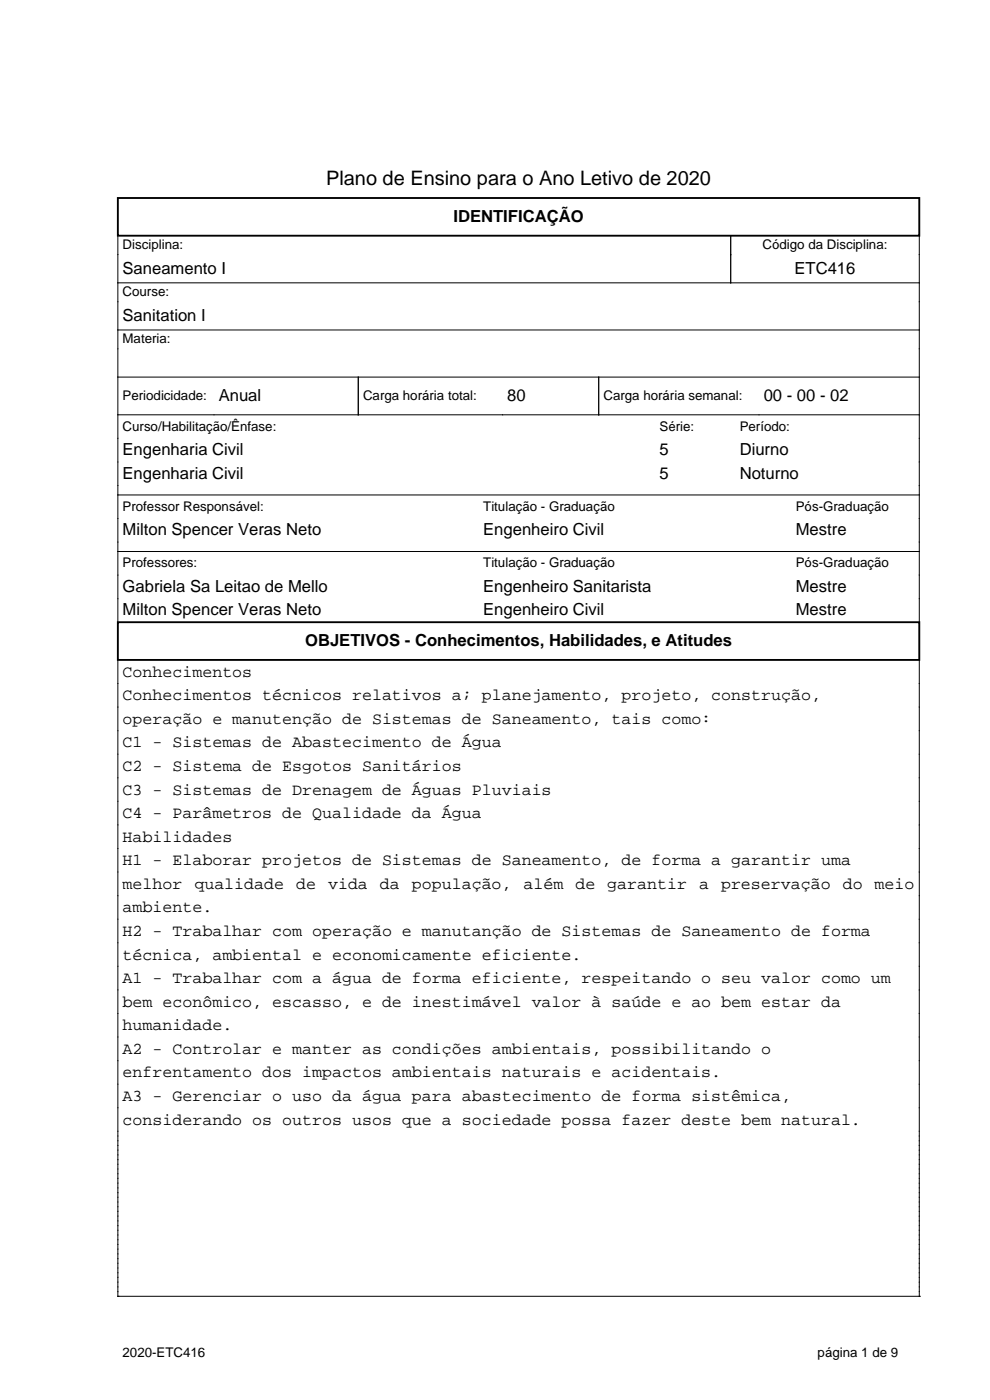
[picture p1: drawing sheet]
<svg xmlns="http://www.w3.org/2000/svg" width="210mm" height="297mm" viewBox="0 0 210 297" stroke-linecap="round" stroke-linejoin="round" font-family="sans-serif">
<defs><g id="words">
<text font-size="4.2" x="69.2" y="39.3">Plano de Ensino para o Ano Letivo de 2020</text>
<g font-size="3.5">
<text x="96.2" y="47.1">IDENTIFICAÇÃO</text>
<text x="26" y="58.1">Saneamento I</text>
<text x="168.5" y="58.1">ETC416</text>
<text x="26" y="68.1">Sanitation I</text>
<text x="46.4" y="85.1">Anual</text>
<text x="107.6" y="85.1">80</text>
<text x="162" y="85.1">00 - 00 - 02</text>
<text x="26" y="96.6">Engenharia Civil</text>
<text x="26" y="101.6">Engenharia Civil</text>
<text x="139.9" y="96.6">5</text>
<text x="139.9" y="101.6">5</text>
<text x="156.9" y="96.6">Diurno</text>
<text x="156.9" y="101.6">Noturno</text>
<text x="26" y="113.6">Milton Spencer Veras Neto</text>
<text x="102.5" y="113.6">Engenheiro Civil</text>
<text x="168.8" y="113.6">Mestre</text>
<text x="26" y="125.6">Gabriela Sa Leitao de Mello</text>
<text x="102.5" y="125.6">Engenheiro Sanitarista</text>
<text x="168.8" y="125.6">Mestre</text>
<text x="26" y="130.6">Milton Spencer Veras Neto</text>
<text x="102.5" y="130.6">Engenheiro Civil</text>
<text x="168.8" y="130.6">Mestre</text>
<text x="64.7" y="137.1">OBJETIVOS - Conhecimentos, Habilidades, e Atitudes</text>
<text x="26" y="143.6">Conhecimentos</text>
<text x="26" y="148.6">Conhecimentos técnicos relativos a; planejamento, projeto, construção,</text>
<text x="26" y="153.6">operação e manutenção de Sistemas de Saneamento, tais como:</text>
<text x="26" y="158.6">C1 - Sistemas de Abastecimento de Água</text>
<text x="26" y="163.6">C2 - Sistema de Esgotos Sanitários</text>
<text x="26" y="168.6">C3 - Sistemas de Drenagem de Águas Pluviais</text>
<text x="26" y="173.6">C4 - Parâmetros de Qualidade da Água</text>
<text x="26" y="178.6">Habilidades</text>
<text x="26" y="183.6">H1 - Elaborar projetos de Sistemas de Saneamento, de forma a garantir uma</text>
<text x="26" y="188.6">melhor</text>
<text x="41.2" y="188.6">qualidade</text>
<text x="62.8" y="188.6">de</text>
<text x="69.6" y="188.6">vida</text>
<text x="80.6" y="188.6">da</text>
<text x="87.4" y="188.6">população,</text>
<text x="111.1" y="188.6">além</text>
<text x="122.1" y="188.6">de</text>
<text x="128.8" y="188.6">garantir</text>
<text x="148.3" y="188.6">a</text>
<text x="152.9" y="188.6">preservação</text>
<text x="178.8" y="188.6">do</text>
<text x="185.5" y="188.6">meio</text>
<text x="26" y="193.6">ambiente.</text>
<text x="26" y="198.6">H2 - Trabalhar com operação e manutanção de Sistemas de Saneamento de forma</text>
<text x="26" y="203.6">técnica, ambiental e economicamente eficiente.</text>
<text x="26" y="208.6">A1 - Trabalhar com a água de forma eficiente, respeitando o seu valor como um</text>
<text x="26" y="213.6">bem econômico, escasso, e de inestimável valor à saúde e ao bem estar da</text>
<text x="26" y="218.6">humanidade.</text>
<text x="26" y="223.6">A2 - Controlar e manter as condições ambientais, possibilitando o</text>
<text x="26" y="228.6">enfrentamento dos impactos ambientais naturais e acidentais.</text>
<text x="26" y="233.6">A3 - Gerenciar o uso da água para abastecimento de forma sistêmica,</text>
<text x="26" y="238.6">considerando os outros usos que a sociedade possa fazer deste bem natural.</text>
</g>
<g font-size="2.8">
<text x="26" y="52.8">Disciplina:</text>
<text x="161.7" y="52.8">Código da Disciplina:</text>
<text x="26" y="62.8">Course:</text>
<text x="26" y="72.8">Materia:</text>
<text x="26" y="84.8">Periodicidade:</text>
<text x="77" y="84.8">Carga horária total:</text>
<text x="128" y="84.8">Carga horária semanal:</text>
<text x="26" y="91.3">Curso/Habilitação/Ênfase:</text>
<text x="139.9" y="91.3">Série:</text>
<text x="156.9" y="91.3">Período:</text>
<text x="26" y="108.3">Professor Responsável:</text>
<text x="102.5" y="108.3">Titulação - Graduação</text>
<text x="168.8" y="108.3">Pós-Graduação</text>
<text x="26" y="120.3">Professores:</text>
<text x="102.5" y="120.3">Titulação - Graduação</text>
<text x="168.8" y="120.3">Pós-Graduação</text>
<text x="26" y="287.8">2020-ETC416</text>
<text x="173.4" y="287.8">página 1 de 9</text>
</g>
</g></defs>
<path d="M25 42h170v8h-170zM25 132h170v8h-170z" fill="none" stroke="#000" stroke-width=".4"/>
<g fill="none" stroke="#000" stroke-width=".21">
<path d="M25 50v82M155 50v10M195 50v82M25 60h170M25 70h170M25 80h170M76 80v8M127 80v8M25 88h170M25 105h170M25 117h170M25 140v135"/>
<path d="M195 140v135M25 275h.1M25 275h170M195 275h.1"/>
</g>
<use href="#words"/>
</svg>
